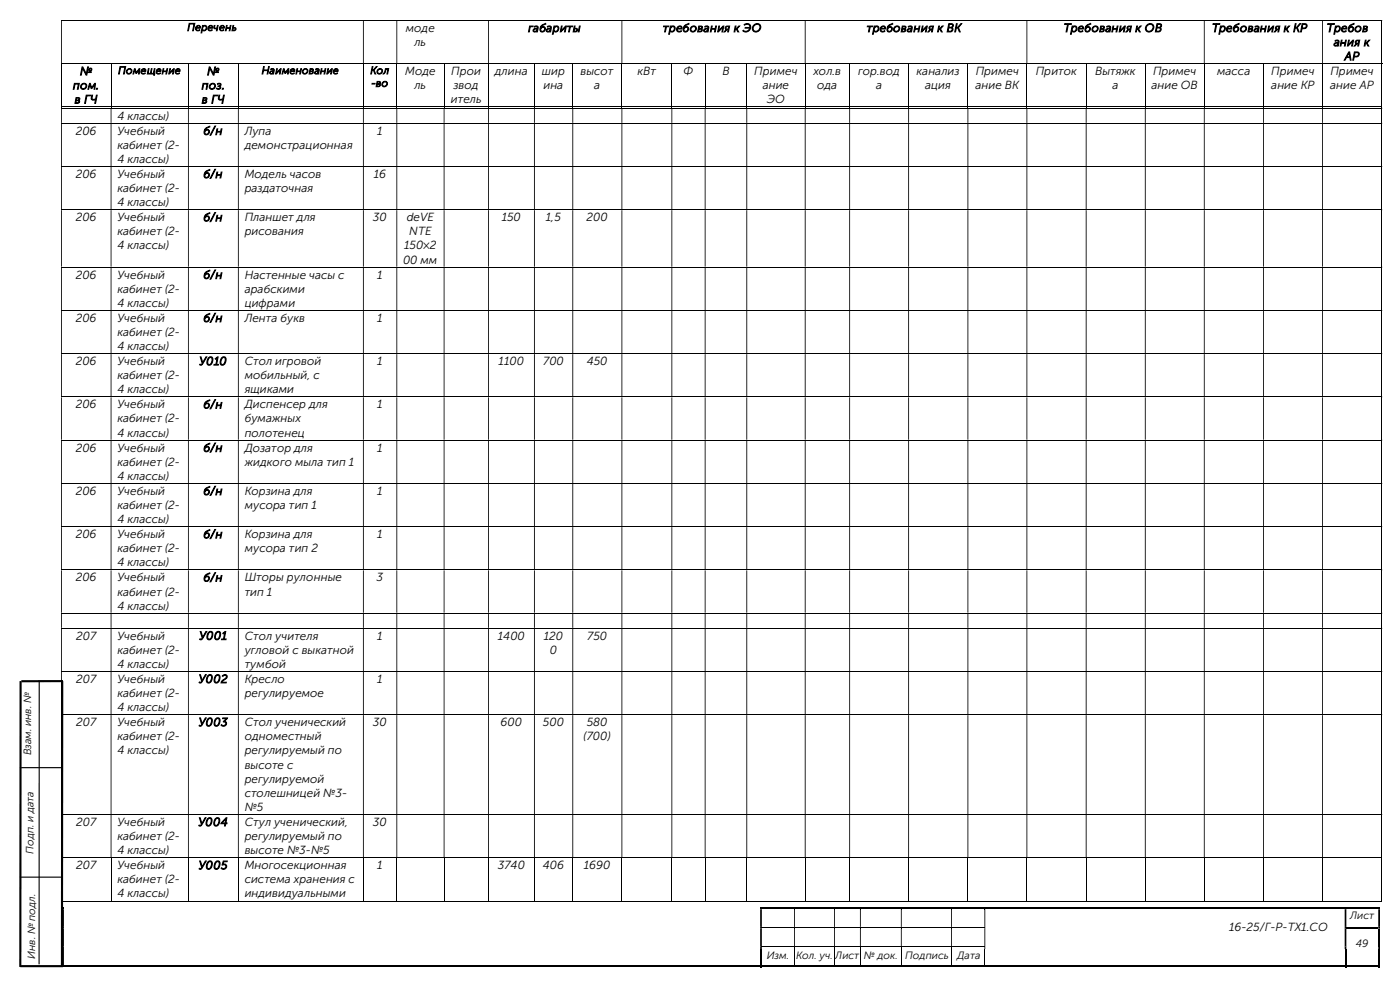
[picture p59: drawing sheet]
<svg xmlns="http://www.w3.org/2000/svg" width="420mm" height="297mm" viewBox="0 0 420 297" stroke-linecap="round" stroke-linejoin="round" font-family="sans-serif">
<defs><g id="words">
<g font-size="3.5">
<text x="121.8" y="9.6">моде</text>
<text x="158.5" y="9.6">габариты</text>
<text x="198.9" y="9.6">требования к ЭО</text>
<text x="260" y="9.6">требования к ВК</text>
<text x="319.1" y="9.6">Требования к ОВ</text>
<text x="363.6" y="9.6">Требования к КР</text>
<text x="398" y="9.6">Требов</text>
<text x="124.3" y="13.8">ль</text>
<text x="400.1" y="13.8">ания к</text>
<text x="24" y="22.5">№</text>
<text x="62.1" y="22.5">№</text>
<text x="121.5" y="22.5">Моде</text>
<text x="135.4" y="22.5">Прои</text>
<text x="148.5" y="22.5">длина</text>
<text x="162.6" y="22.5">шир</text>
<text x="174.2" y="22.5">высот</text>
<text x="191.2" y="22.5">кВт</text>
<text x="205.1" y="22.5">Ф</text>
<text x="216.7" y="22.5">В</text>
<text x="226.3" y="22.5">Примеч</text>
<text x="244" y="22.5">хол.в</text>
<text x="257.4" y="22.5">гор.вод</text>
<text x="275" y="22.5">канализ</text>
<text x="292.7" y="22.5">Примеч</text>
<text x="310.7" y="22.5">Приток</text>
<text x="328.5" y="22.5">Вытяжк</text>
<text x="345.9" y="22.5">Примеч</text>
<text x="365.1" y="22.5">масса</text>
<text x="381.4" y="22.5">Примеч</text>
<text x="399.1" y="22.5">Примеч</text>
<text x="403.4" y="18">АР</text>
<text x="21.9" y="26.8">пом.</text>
<text x="60.5" y="26.8">поз.</text>
<text x="124.3" y="26.8">ль</text>
<text x="136.1" y="26.8">звод</text>
<text x="163" y="26.8">ина</text>
<text x="178.2" y="26.8">а</text>
<text x="228.8" y="26.8">ание</text>
<text x="245.2" y="26.8">ода</text>
<text x="262.8" y="26.8">а</text>
<text x="277.5" y="26.8">ация</text>
<text x="292.7" y="26.8">ание ВК</text>
<text x="333.8" y="26.8">а</text>
<text x="345.4" y="26.8">ание ОВ</text>
<text x="381.4" y="26.8">ание КР</text>
<text x="399" y="26.8">ание АР</text>
<text x="22.4" y="31">в ГЧ</text>
<text x="35.2" y="35.9">4 классы)</text>
<text x="60.5" y="31">в ГЧ</text>
<text x="135.3" y="31">итель</text>
<text x="230" y="31">ЭО</text>
<text x="22.7" y="40.4">206</text>
<text x="35.2" y="40.4">Учебный</text>
<text x="61" y="40.4">б/н</text>
<text x="73.4" y="40.4">Лупа</text>
<text x="113.2" y="40.4">1</text>
<text x="35.2" y="44.6">кабинет (2-</text>
<text x="73.4" y="44.6">демонстрационная</text>
<text x="22.7" y="53.3">206</text>
<text x="35.2" y="53.3">Учебный</text>
<text x="35.2" y="48.9">4 классы)</text>
<text x="61" y="53.3">б/н</text>
<text x="73.4" y="53.3">Модель часов</text>
<text x="112.1" y="53.3">16</text>
<text x="35.2" y="57.6">кабинет (2-</text>
<text x="73.4" y="57.6">раздаточная</text>
<text x="35.2" y="61.8">4 классы)</text>
<text x="22.7" y="66.3">206</text>
<text x="35.2" y="66.3">Учебный</text>
<text x="35.2" y="70.5">кабинет (2-</text>
<text x="61" y="66.3">б/н</text>
<text x="73.4" y="66.3">Планшет для</text>
<text x="73.4" y="70.5">рисования</text>
<text x="111.9" y="66.3">30</text>
<text x="122" y="66.3">deVE</text>
<text x="122.8" y="70.5">NTE</text>
<text x="150.5" y="66.3">150</text>
<text x="163.7" y="66.3">1,5</text>
<text x="176" y="66.3">200</text>
<text x="35.2" y="74.8">4 классы)</text>
<text x="121.2" y="74.8">150×2</text>
<text x="22.7" y="83.5">206</text>
<text x="35.2" y="83.5">Учебный</text>
<text x="61" y="83.5">б/н</text>
<text x="73.4" y="83.5">Настенные часы с</text>
<text x="113.2" y="83.5">1</text>
<text x="120.9" y="79">00 мм</text>
<text x="35.2" y="87.8">кабинет (2-</text>
<text x="73.4" y="87.8">арабскими</text>
<text x="35.2" y="92">4 классы)</text>
<text x="73.4" y="92">цифрами</text>
<text x="22.7" y="96.5">206</text>
<text x="35.2" y="96.5">Учебный</text>
<text x="35.2" y="100.7">кабинет (2-</text>
<text x="61" y="96.5">б/н</text>
<text x="73.4" y="96.5">Лента букв</text>
<text x="113.2" y="96.5">1</text>
<text x="35.2" y="104.9">4 классы)</text>
<text x="22.7" y="109.4">206</text>
<text x="35.2" y="109.4">Учебный</text>
<text x="35.2" y="113.7">кабинет (2-</text>
<text x="59.8" y="109.4">У010</text>
<text x="73.4" y="109.4">Стол игровой</text>
<text x="73.4" y="113.7">мобильный, с</text>
<text x="113.2" y="109.4">1</text>
<text x="149.6" y="109.4">1100</text>
<text x="163" y="109.4">700</text>
<text x="176" y="109.4">450</text>
<text x="35.2" y="117.9">4 классы)</text>
<text x="73.4" y="117.9">ящиками</text>
<text x="22.7" y="122.4">206</text>
<text x="35.2" y="122.4">Учебный</text>
<text x="61" y="122.4">б/н</text>
<text x="73.4" y="122.4">Диспенсер для</text>
<text x="113.2" y="122.4">1</text>
<text x="35.2" y="126.6">кабинет (2-</text>
<text x="35.2" y="130.9">4 классы)</text>
<text x="73.4" y="126.6">бумажных</text>
<text x="73.4" y="130.9">полотенец</text>
<text x="22.7" y="135.4">206</text>
<text x="35.2" y="135.4">Учебный</text>
<text x="61" y="135.4">б/н</text>
<text x="73.4" y="135.4">Дозатор для</text>
<text x="113.2" y="135.4">1</text>
<text x="35.2" y="139.6">кабинет (2-</text>
<text x="35.2" y="143.8">4 классы)</text>
<text x="73.4" y="139.6">жидкого мыла тип 1</text>
<text x="22.7" y="148.3">206</text>
<text x="35.2" y="148.3">Учебный</text>
<text x="61" y="148.3">б/н</text>
<text x="73.4" y="148.3">Корзина для</text>
<text x="113.2" y="148.3">1</text>
<text x="35.2" y="152.6">кабинет (2-</text>
<text x="73.4" y="152.6">мусора тип 1</text>
<text x="22.7" y="161.3">206</text>
<text x="35.2" y="161.3">Учебный</text>
<text x="35.2" y="156.8">4 классы)</text>
<text x="61" y="161.3">б/н</text>
<text x="73.4" y="161.3">Корзина для</text>
<text x="113.2" y="161.3">1</text>
<text x="35.2" y="165.5">кабинет (2-</text>
<text x="73.4" y="165.5">мусора тип 2</text>
<text x="35.2" y="169.8">4 классы)</text>
<text x="22.7" y="174.2">206</text>
<text x="35.2" y="174.2">Учебный</text>
<text x="35.2" y="178.5">кабинет (2-</text>
<text x="61" y="174.2">б/н</text>
<text x="73.4" y="174.2">Шторы рулонные</text>
<text x="73.4" y="178.5">тип 1</text>
<text x="113" y="174.2">3</text>
<text x="35.2" y="182.7">4 классы)</text>
<text x="22.9" y="191.7">207</text>
<text x="35.2" y="191.7">Учебный</text>
<text x="59.8" y="191.7">У001</text>
<text x="73.4" y="191.7">Стол учителя</text>
<text x="113.2" y="191.7">1</text>
<text x="149.3" y="191.7">1400</text>
<text x="163.1" y="191.7">120</text>
<text x="176.1" y="191.7">750</text>
<text x="35.2" y="196">кабинет (2-</text>
<text x="73.4" y="196">угловой с выкатной</text>
<text x="164.9" y="196">0</text>
<text x="35.2" y="200.2">4 классы)</text>
<text x="73.4" y="200.2">тумбой</text>
<text x="22.9" y="204.7">207</text>
<text x="35.2" y="204.7">Учебный</text>
<text x="35.2" y="208.9">кабинет (2-</text>
<text x="59.6" y="204.7">У002</text>
<text x="73.4" y="204.7">Кресло</text>
<text x="73.4" y="208.9">регулируемое</text>
<text x="113.2" y="204.7">1</text>
<text x="35.2" y="213.1">4 классы)</text>
<text x="22.9" y="217.6">207</text>
<text x="35.2" y="217.6">Учебный</text>
<text x="35.2" y="221.9">кабинет (2-</text>
<text x="59.6" y="217.6">У003</text>
<text x="73.4" y="217.6">Стол ученический</text>
<text x="73.4" y="221.9">одноместный</text>
<text x="111.9" y="217.6">30</text>
<text x="150.1" y="217.6">600</text>
<text x="162.9" y="217.6">500</text>
<text x="175" y="221.9">(700)</text>
<text x="176" y="217.6">580</text>
<text x="35.2" y="226.1">4 классы)</text>
<text x="73.4" y="226.1">регулируемый по</text>
<text x="73.4" y="230.3">высоте с</text>
<text x="73.4" y="234.6">регулируемой</text>
<text x="73.4" y="238.8">столешницей №3-</text>
<text x="73.4" y="243">№5</text>
<text x="22.9" y="247.6">207</text>
<text x="35.2" y="247.6">Учебный</text>
<text x="35.2" y="251.8">кабинет (2-</text>
<text x="59.5" y="247.6">У004</text>
<text x="73.4" y="247.6">Стул ученический,</text>
<text x="73.4" y="251.8">регулируемый по</text>
<text x="111.9" y="247.6">30</text>
<text x="35.2" y="256">4 классы)</text>
<text x="73.4" y="256">высоте №3-№5</text>
<text x="22.9" y="260.5">207</text>
<text x="35.2" y="260.5">Учебный</text>
<text x="59.6" y="260.5">У005</text>
<text x="73.4" y="260.5">Многосекционная</text>
<text x="113.2" y="260.5">1</text>
<text x="149.3" y="260.5">3740</text>
<text x="162.8" y="260.5">406</text>
<text x="175.1" y="260.5">1690</text>
<text x="35.2" y="264.8">кабинет (2-</text>
<text x="35.2" y="269">4 классы)</text>
<text x="73.4" y="264.8">система хранения с</text>
<text x="73.4" y="269">индивидуальными</text>
<text x="368.7" y="279">16-25/Г-Р-ТХ1.СО</text>
</g>
<g font-size="3.2">
<text x="56.2" y="9.2">Перечень</text>
<text x="35.4" y="22.2">Помещение</text>
<text x="78.5" y="22.2">Наименование</text>
<text x="111.1" y="22.2">Кол</text>
<text x="111.4" y="26">-во</text>
<text x="9.4" y="226.4" transform="rotate(-90 9.4 226.4)">Взам. инв. №</text>
<text x="10.1" y="255.9" transform="rotate(-90 10.1 255.9)">Подп. и дата</text>
<text x="405" y="275.5">Лист</text>
<text x="10.5" y="287.4" transform="rotate(-90 10.5 287.4)">Инв. № подл.</text>
<text x="230" y="287.4">Изм.</text>
<text x="238.8" y="287.4">Кол. уч.</text>
<text x="250.6" y="287.4">Лист</text>
<text x="259.2" y="287.4">№ док.</text>
<text x="271.6" y="287.4">Подпись</text>
<text x="287.1" y="287.4">Дата</text>
<text x="406.8" y="283.8">49</text>
</g>
</g></defs>
<g fill="none" stroke="#000" stroke-width=".3">
<path d="M18.3 6.1h396.1M18.3 19.1h396.4M18.5 19.2v13M33.3 19.2v13M56.5 19.2v13M71.5 19.2v13M109 19.2v13M119 19.2v13M133.2 19.2v13M146.6 19.2v13M160.3 19.2v13M171.8 19.2v13"/>
<path d="M186.6 19.2v13M201.5 19.2v13M211.5 19.2v13M224 19.2v13M241.6 19.2v13M254.9 19.2v13M272.6 19.2v13M290.4 19.2v13M308.1 19.2v13M325.8 19.2v13M343.6 19.2v13M361.3 19.2v13"/>
<path d="M379.1 19.2v13M396.7 19.2v13M414.5 6.3v12.7M414.5 19.2v13M18.3 32h14.9M18.3 32.4h396.1M18.3 37h396.1M33.4 32h23M56.6 32h14.8M71.6 32h37.3M109.1 32h9.8M119.2 32h13.9"/>
<path d="M133.3 32h13.1M146.7 32h13.5M160.4 32h11.3M172 32h14.4M186.7 32h14.7M201.7 32h9.7M211.7 32h12.2M224.2 32h17.2M241.7 32h13.1M255 32h17.5M272.7 32h17.5M290.5 32h17.4"/>
<path d="M308.2 32h17.5M326 32h17.5M343.7 32h17.4M361.4 32h17.5M379.2 32h17.4M396.9 32h17.5M414.5 32.6v4.2M414.5 37.1v12.7M18.3 49.9h396.1M414.5 50v12.7M18.3 62.9h396.1M414.5 63v16.9"/>
<path d="M18.3 80.1h396.1M18.3 93h396.1M414.5 80.2v12.7M414.5 93.2v12.7M18.3 106h396.1M18.3 119h396.1M414.5 106.1v12.7M414.5 119.1v12.7M18.3 131.9h396.1M414.5 132v12.8M18.3 144.9h396.1M18.3 157.9h396.1"/>
<path d="M414.5 145v12.7M414.5 158v12.7M18.3 170.8h396.1M414.5 170.9v12.7M18.3 183.8h396.1M18.3 188.3h396.1M414.5 183.9v4.3M414.5 188.4v12.7M18.3 201.3h396.1M18.3 214.2h396.1M414.5 201.4v12.7M414.5 214.3v29.7"/>
<path d="M18.3 244.1h396.1M18.3 257.1h396.1M18.5 257.2v13M33.3 257.2v13M56.5 257.2v13M71.5 257.2v13M109 257.2v13M119 257.2v13M133.2 257.2v13M146.6 257.2v13M160.3 257.2v13M171.8 257.2v13"/>
<path d="M186.6 257.2v13M201.5 257.2v13M211.5 257.2v13M224 257.2v13M241.6 257.2v13M254.9 257.2v13M272.6 257.2v13M290.4 257.2v13M308.1 257.2v13M325.8 257.2v13M343.6 257.2v13M361.3 257.2v13"/>
<path d="M379.1 257.2v13M396.7 257.2v13M414.5 244.2v12.8M414.5 257.2v13M18.3 270h14.9M33.4 270h23M56.6 270h14.8M71.6 270h37.3M109.1 270h9.8M119.2 270h13.9M133.3 270h13.1M146.7 270h13.5"/>
<path d="M160.4 270h11.3M172 270h14.4M186.7 270h14.7M201.7 270h9.7M211.7 270h12.2M224.2 270h17.2M228.6 277.9h9.6M238.5 277.9h11.7M241.7 270h13.1M250.5 277.9h7.5M255 270h17.5M258.2 277.9h12.1"/>
<path d="M270.5 277.9h14.8M272.7 270h17.5M285.6 277.9h9.7M290.5 270h17.4M308.2 270h17.5M326 270h17.5M343.7 270h17.4M361.4 270h17.5M379.2 270h17.4M396.9 270h17.5M228.6 283.8h9.6M238.3 284.4v5"/>
<path d="M238.5 283.8h11.7M250.4 284.4v5M250.5 283.8h7.5M258.1 284.4v5M258.2 283.8h12.1M270.4 284.4v5M270.5 283.8h14.8M285.5 284.4v5M285.6 283.8h9.7M295.4 284.4v5"/>
</g>
<g fill="#000">
<path d="M414.4 6h.3v.3h-.3zM18.3 6.3h.3v12.7h-.3zM108.9 6.3h.2v12.7h-.2zM118.9 6.3h.3v12.7h-.3zM146.4 6.3h.3v12.7h-.3zM186.4 6.3h.3v12.7h-.3zM241.4 6.3h.3v12.7h-.3zM307.9 6.3h.3v12.7h-.3zM361.1 6.3h.3v12.7h-.3zM396.6 6.3h.3v12.7h-.3z" fill-rule="evenodd"/>
<path d="M414.4 32.3h.3v.3h-.3zM18.3 32.6h.3v4.2h-.3zM33.2 32.6h.2v4.2h-.2zM56.4 32.6h.2v4.2h-.2zM71.4 32.6h.2v4.2h-.2zM108.9 32.6h.2v4.2h-.2zM118.9 32.6h.3v4.2h-.3zM133.1 32.6h.2v4.2h-.2zM146.4 32.6h.3v4.2h-.3zM160.2 32.6h.2v4.2h-.2zM171.7 32.6h.3v4.2h-.3zM186.4 32.6h.3v4.2h-.3zM201.4 32.6h.3v4.2h-.3zM211.4 32.6h.3v4.2h-.3zM223.9 32.6h.3v4.2h-.3zM241.4 32.6h.3v4.2h-.3zM254.8 32.6h.2v4.2h-.2zM272.5 32.6h.2v4.2h-.2zM290.2 32.6h.3v4.2h-.3zM307.9 32.6h.3v4.2h-.3zM325.7 32.6h.3v4.2h-.3zM343.5 32.6h.2v4.2h-.2zM361.1 32.6h.3v4.2h-.3zM378.9 32.6h.3v4.2h-.3zM396.6 32.6h.3v4.2h-.3z" fill-rule="evenodd"/>
<path d="M414.4 36.8h.3v.3h-.3zM18.3 37.1h.3v12.7h-.3zM33.2 37.1h.2v12.7h-.2zM56.4 37.1h.2v12.7h-.2zM71.4 37.1h.2v12.7h-.2zM108.9 37.1h.2v12.7h-.2zM118.9 37.1h.3v12.7h-.3zM133.1 37.1h.2v12.7h-.2zM146.4 37.1h.3v12.7h-.3zM160.2 37.1h.2v12.7h-.2zM171.7 37.1h.3v12.7h-.3zM186.4 37.1h.3v12.7h-.3zM201.4 37.1h.3v12.7h-.3zM211.4 37.1h.3v12.7h-.3zM223.9 37.1h.3v12.7h-.3zM241.4 37.1h.3v12.7h-.3zM254.8 37.1h.2v12.7h-.2zM272.5 37.1h.2v12.7h-.2zM290.2 37.1h.3v12.7h-.3zM307.9 37.1h.3v12.7h-.3zM325.7 37.1h.3v12.7h-.3zM343.5 37.1h.2v12.7h-.2zM361.1 37.1h.3v12.7h-.3zM378.9 37.1h.3v12.7h-.3zM396.6 37.1h.3v12.7h-.3z" fill-rule="evenodd"/>
<path d="M414.4 49.8h.3v.2h-.3zM18.3 50h.3v12.7h-.3zM33.2 50h.2v12.7h-.2zM56.4 50h.2v12.7h-.2zM71.4 50h.2v12.7h-.2zM108.9 50h.2v12.7h-.2zM118.9 50h.3v12.7h-.3zM133.1 50h.2v12.7h-.2zM146.4 50h.3v12.7h-.3zM160.2 50h.2v12.7h-.2zM171.7 50h.3v12.7h-.3zM186.4 50h.3v12.7h-.3zM201.4 50h.3v12.7h-.3zM211.4 50h.3v12.7h-.3zM223.9 50h.3v12.7h-.3zM241.4 50h.3v12.7h-.3zM254.8 50h.2v12.7h-.2zM272.5 50h.2v12.7h-.2zM290.2 50h.3v12.7h-.3zM307.9 50h.3v12.7h-.3zM325.7 50h.3v12.7h-.3zM343.5 50h.2v12.7h-.2zM361.1 50h.3v12.7h-.3zM378.9 50h.3v12.7h-.3zM396.6 50h.3v12.7h-.3z" fill-rule="evenodd"/>
<path d="M414.4 62.7h.3v.3h-.3zM18.3 63h.3v16.9h-.3zM33.2 63h.2v16.9h-.2zM56.4 63h.2v16.9h-.2zM71.4 63h.2v16.9h-.2zM108.9 63h.2v16.9h-.2zM118.9 63h.3v16.9h-.3zM133.1 63h.2v16.9h-.2zM146.4 63h.3v16.9h-.3zM160.2 63h.2v16.9h-.2zM171.7 63h.3v16.9h-.3zM186.4 63h.3v16.9h-.3zM201.4 63h.3v16.9h-.3zM211.4 63h.3v16.9h-.3zM223.9 63h.3v16.9h-.3zM241.4 63h.3v16.9h-.3zM254.8 63h.2v16.9h-.2zM272.5 63h.2v16.9h-.2zM290.2 63h.3v16.9h-.3zM307.9 63h.3v16.9h-.3zM325.7 63h.3v16.9h-.3zM343.5 63h.2v16.9h-.2zM361.1 63h.3v16.9h-.3zM378.9 63h.3v16.9h-.3zM396.6 63h.3v16.9h-.3z" fill-rule="evenodd"/>
<path d="M414.4 79.9h.3v.3h-.3zM18.3 80.2h.3v12.7h-.3zM33.2 80.2h.2v12.7h-.2zM56.4 80.2h.2v12.7h-.2zM71.4 80.2h.2v12.7h-.2zM108.9 80.2h.2v12.7h-.2zM118.9 80.2h.3v12.7h-.3zM133.1 80.2h.2v12.7h-.2zM146.4 80.2h.3v12.7h-.3zM160.2 80.2h.2v12.7h-.2zM171.7 80.2h.3v12.7h-.3zM186.4 80.2h.3v12.7h-.3zM201.4 80.2h.3v12.7h-.3zM211.4 80.2h.3v12.7h-.3zM223.9 80.2h.3v12.7h-.3zM241.4 80.2h.3v12.7h-.3zM254.8 80.2h.2v12.7h-.2zM272.5 80.2h.2v12.7h-.2zM290.2 80.2h.3v12.7h-.3zM307.9 80.2h.3v12.7h-.3zM325.7 80.2h.3v12.7h-.3zM343.5 80.2h.2v12.7h-.2zM361.1 80.2h.3v12.7h-.3zM378.9 80.2h.3v12.7h-.3zM396.6 80.2h.3v12.7h-.3z" fill-rule="evenodd"/>
<path d="M414.4 92.9h.3v.3h-.3zM18.3 93.2h.3v12.7h-.3zM33.2 93.2h.2v12.7h-.2zM56.4 93.2h.2v12.7h-.2zM71.4 93.2h.2v12.7h-.2zM108.9 93.2h.2v12.7h-.2zM118.9 93.2h.3v12.7h-.3zM133.1 93.2h.2v12.7h-.2zM146.4 93.2h.3v12.7h-.3zM160.2 93.2h.2v12.7h-.2zM171.7 93.2h.3v12.7h-.3zM186.4 93.2h.3v12.7h-.3zM201.4 93.2h.3v12.7h-.3zM211.4 93.2h.3v12.7h-.3zM223.9 93.2h.3v12.7h-.3zM241.4 93.2h.3v12.7h-.3zM254.8 93.2h.2v12.7h-.2zM272.5 93.2h.2v12.7h-.2zM290.2 93.2h.3v12.7h-.3zM307.9 93.2h.3v12.7h-.3zM325.7 93.2h.3v12.7h-.3zM343.5 93.2h.2v12.7h-.2zM361.1 93.2h.3v12.7h-.3zM378.9 93.2h.3v12.7h-.3zM396.6 93.2h.3v12.7h-.3z" fill-rule="evenodd"/>
<path d="M414.4 105.9h.3v.2h-.3zM18.3 106.1h.3v12.7h-.3zM33.2 106.1h.2v12.7h-.2zM56.4 106.1h.2v12.7h-.2zM71.4 106.1h.2v12.7h-.2zM108.9 106.1h.2v12.7h-.2zM118.9 106.1h.3v12.7h-.3zM133.1 106.1h.2v12.7h-.2zM146.4 106.1h.3v12.7h-.3zM160.2 106.1h.2v12.7h-.2zM171.7 106.1h.3v12.7h-.3zM186.4 106.1h.3v12.7h-.3zM201.4 106.1h.3v12.7h-.3zM211.4 106.1h.3v12.7h-.3zM223.9 106.1h.3v12.7h-.3zM241.4 106.1h.3v12.7h-.3zM254.8 106.1h.2v12.7h-.2zM272.5 106.1h.2v12.7h-.2zM290.2 106.1h.3v12.7h-.3zM307.9 106.1h.3v12.7h-.3zM325.7 106.1h.3v12.7h-.3zM343.5 106.1h.2v12.7h-.2zM361.1 106.1h.3v12.7h-.3zM378.9 106.1h.3v12.7h-.3zM396.6 106.1h.3v12.7h-.3z" fill-rule="evenodd"/>
<path d="M414.4 118.8h.3v.3h-.3zM18.3 119.1h.3v12.7h-.3zM33.2 119.1h.2v12.7h-.2zM56.4 119.1h.2v12.7h-.2zM71.4 119.1h.2v12.7h-.2zM108.9 119.1h.2v12.7h-.2zM118.9 119.1h.3v12.7h-.3zM133.1 119.1h.2v12.7h-.2zM146.4 119.1h.3v12.7h-.3zM160.2 119.1h.2v12.7h-.2zM171.7 119.1h.3v12.7h-.3zM186.4 119.1h.3v12.7h-.3zM201.4 119.1h.3v12.7h-.3zM211.4 119.1h.3v12.7h-.3zM223.9 119.1h.3v12.7h-.3zM241.4 119.1h.3v12.7h-.3zM254.8 119.1h.2v12.7h-.2zM272.5 119.1h.2v12.7h-.2zM290.2 119.1h.3v12.7h-.3zM307.9 119.1h.3v12.7h-.3zM325.7 119.1h.3v12.7h-.3zM343.5 119.1h.2v12.7h-.2zM361.1 119.1h.3v12.7h-.3zM378.9 119.1h.3v12.7h-.3zM396.6 119.1h.3v12.7h-.3z" fill-rule="evenodd"/>
<path d="M414.4 131.8h.3v.2h-.3zM18.3 132h.3v12.8h-.3zM33.2 132h.2v12.8h-.2zM56.4 132h.2v12.8h-.2zM71.4 132h.2v12.8h-.2zM108.9 132h.2v12.8h-.2zM118.9 132h.3v12.8h-.3zM133.1 132h.2v12.8h-.2zM146.4 132h.3v12.8h-.3zM160.2 132h.2v12.8h-.2zM171.7 132h.3v12.8h-.3zM186.4 132h.3v12.8h-.3zM201.4 132h.3v12.8h-.3zM211.4 132h.3v12.8h-.3zM223.9 132h.3v12.8h-.3zM241.4 132h.3v12.8h-.3zM254.8 132h.2v12.8h-.2zM272.5 132h.2v12.8h-.2zM290.2 132h.3v12.8h-.3zM307.9 132h.3v12.8h-.3zM325.7 132h.3v12.8h-.3zM343.5 132h.2v12.8h-.2zM361.1 132h.3v12.8h-.3zM378.9 132h.3v12.8h-.3zM396.6 132h.3v12.8h-.3z" fill-rule="evenodd"/>
<path d="M414.4 144.8h.3v.2h-.3zM18.3 145h.3v12.7h-.3zM33.2 145h.2v12.7h-.2zM56.4 145h.2v12.7h-.2zM71.4 145h.2v12.7h-.2zM108.9 145h.2v12.7h-.2zM118.9 145h.3v12.7h-.3zM133.1 145h.2v12.7h-.2zM146.4 145h.3v12.7h-.3zM160.2 145h.2v12.7h-.2zM171.7 145h.3v12.7h-.3zM186.4 145h.3v12.7h-.3zM201.4 145h.3v12.7h-.3zM211.4 145h.3v12.7h-.3zM223.9 145h.3v12.7h-.3zM241.4 145h.3v12.7h-.3zM254.8 145h.2v12.7h-.2zM272.5 145h.2v12.7h-.2zM290.2 145h.3v12.7h-.3zM307.9 145h.3v12.7h-.3zM325.7 145h.3v12.7h-.3zM343.5 145h.2v12.7h-.2zM361.1 145h.3v12.7h-.3zM378.9 145h.3v12.7h-.3zM396.6 145h.3v12.7h-.3z" fill-rule="evenodd"/>
<path d="M414.4 157.7h.3v.3h-.3zM18.3 158h.3v12.7h-.3zM33.2 158h.2v12.7h-.2zM56.4 158h.2v12.7h-.2zM71.4 158h.2v12.7h-.2zM108.9 158h.2v12.7h-.2zM118.9 158h.3v12.7h-.3zM133.1 158h.2v12.7h-.2zM146.4 158h.3v12.7h-.3zM160.2 158h.2v12.7h-.2zM171.7 158h.3v12.7h-.3zM186.4 158h.3v12.7h-.3zM201.4 158h.3v12.7h-.3zM211.4 158h.3v12.7h-.3zM223.9 158h.3v12.7h-.3zM241.4 158h.3v12.7h-.3zM254.8 158h.2v12.7h-.2zM272.5 158h.2v12.7h-.2zM290.2 158h.3v12.7h-.3zM307.9 158h.3v12.7h-.3zM325.7 158h.3v12.7h-.3zM343.5 158h.2v12.7h-.2zM361.1 158h.3v12.7h-.3zM378.9 158h.3v12.7h-.3zM396.6 158h.3v12.7h-.3z" fill-rule="evenodd"/>
<path d="M414.4 170.7h.3v.2h-.3zM18.3 170.9h.3v12.7h-.3zM33.2 170.9h.2v12.7h-.2zM56.4 170.9h.2v12.7h-.2zM71.4 170.9h.2v12.7h-.2zM108.9 170.9h.2v12.7h-.2zM118.9 170.9h.3v12.7h-.3zM133.1 170.9h.2v12.7h-.2zM146.4 170.9h.3v12.7h-.3zM160.2 170.9h.2v12.7h-.2zM171.7 170.9h.3v12.7h-.3zM186.4 170.9h.3v12.7h-.3zM201.4 170.9h.3v12.7h-.3zM211.4 170.9h.3v12.7h-.3zM223.9 170.9h.3v12.7h-.3zM241.4 170.9h.3v12.7h-.3zM254.8 170.9h.2v12.7h-.2zM272.5 170.9h.2v12.7h-.2zM290.2 170.9h.3v12.7h-.3zM307.9 170.9h.3v12.7h-.3zM325.7 170.9h.3v12.7h-.3zM343.5 170.9h.2v12.7h-.2zM361.1 170.9h.3v12.7h-.3zM378.9 170.9h.3v12.7h-.3zM396.6 170.9h.3v12.7h-.3z" fill-rule="evenodd"/>
<path d="M414.4 183.6h.3v.3h-.3zM18.3 183.9h.3v4.3h-.3zM33.2 183.9h.2v4.3h-.2zM56.4 183.9h.2v4.3h-.2zM71.4 183.9h.2v4.3h-.2zM108.9 183.9h.2v4.3h-.2zM118.9 183.9h.3v4.3h-.3zM133.1 183.9h.2v4.3h-.2zM146.4 183.9h.3v4.3h-.3zM160.2 183.9h.2v4.3h-.2zM171.7 183.9h.3v4.3h-.3zM186.4 183.9h.3v4.3h-.3zM201.4 183.9h.3v4.3h-.3zM211.4 183.9h.3v4.3h-.3zM223.9 183.9h.3v4.3h-.3zM241.4 183.9h.3v4.3h-.3zM254.8 183.9h.2v4.3h-.2zM272.5 183.9h.2v4.3h-.2zM290.2 183.9h.3v4.3h-.3zM307.9 183.9h.3v4.3h-.3zM325.7 183.9h.3v4.3h-.3zM343.5 183.9h.2v4.3h-.2zM361.1 183.9h.3v4.3h-.3zM378.9 183.9h.3v4.3h-.3zM396.6 183.9h.3v4.3h-.3z" fill-rule="evenodd"/>
<path d="M414.4 188.2h.3v.2h-.3zM18.3 188.4h.3v12.7h-.3zM33.2 188.4h.2v12.7h-.2zM56.4 188.4h.2v12.7h-.2zM71.4 188.4h.2v12.7h-.2zM108.9 188.4h.2v12.7h-.2zM118.9 188.4h.3v12.7h-.3zM133.1 188.4h.2v12.7h-.2zM146.4 188.4h.3v12.7h-.3zM160.2 188.4h.2v12.7h-.2zM171.7 188.4h.3v12.7h-.3zM186.4 188.4h.3v12.7h-.3zM201.4 188.4h.3v12.7h-.3zM211.4 188.4h.3v12.7h-.3zM223.9 188.4h.3v12.7h-.3zM241.4 188.4h.3v12.7h-.3zM254.8 188.4h.2v12.7h-.2zM272.5 188.4h.2v12.7h-.2zM290.2 188.4h.3v12.7h-.3zM307.9 188.4h.3v12.7h-.3zM325.7 188.4h.3v12.7h-.3zM343.5 188.4h.2v12.7h-.2zM361.1 188.4h.3v12.7h-.3zM378.9 188.4h.3v12.7h-.3zM396.6 188.4h.3v12.7h-.3z" fill-rule="evenodd"/>
<path d="M414.4 201.1h.3v.3h-.3zM18.3 201.4h.3v12.7h-.3zM33.2 201.4h.2v12.7h-.2zM56.4 201.4h.2v12.7h-.2zM71.4 201.4h.2v12.7h-.2zM108.9 201.4h.2v12.7h-.2zM118.9 201.4h.3v12.7h-.3zM133.1 201.4h.2v12.7h-.2zM146.4 201.4h.3v12.7h-.3zM160.2 201.4h.2v12.7h-.2zM171.7 201.4h.3v12.7h-.3zM186.4 201.4h.3v12.7h-.3zM201.4 201.4h.3v12.7h-.3zM211.4 201.4h.3v12.7h-.3zM223.9 201.4h.3v12.7h-.3zM241.4 201.4h.3v12.7h-.3zM254.8 201.4h.2v12.7h-.2zM272.5 201.4h.2v12.7h-.2zM290.2 201.4h.3v12.7h-.3zM307.9 201.4h.3v12.7h-.3zM325.7 201.4h.3v12.7h-.3zM343.5 201.4h.2v12.7h-.2zM361.1 201.4h.3v12.7h-.3zM378.9 201.4h.3v12.7h-.3zM396.6 201.4h.3v12.7h-.3z" fill-rule="evenodd"/>
<path d="M414.4 214.1h.3v.2h-.3zM18.3 214.3h.3v29.7h-.3zM33.2 214.3h.2v29.7h-.2zM56.4 214.3h.2v29.7h-.2zM71.4 214.3h.2v29.7h-.2zM108.9 214.3h.2v29.7h-.2zM118.9 214.3h.3v29.7h-.3zM133.1 214.3h.2v29.7h-.2zM146.4 214.3h.3v29.7h-.3zM160.2 214.3h.2v29.7h-.2zM171.7 214.3h.3v29.7h-.3zM186.4 214.3h.3v29.7h-.3zM201.4 214.3h.3v29.7h-.3zM211.4 214.3h.3v29.7h-.3zM223.9 214.3h.3v29.7h-.3zM241.4 214.3h.3v29.7h-.3zM254.8 214.3h.2v29.7h-.2zM272.5 214.3h.2v29.7h-.2zM290.2 214.3h.3v29.7h-.3zM307.9 214.3h.3v29.7h-.3zM325.7 214.3h.3v29.7h-.3zM343.5 214.3h.2v29.7h-.2zM361.1 214.3h.3v29.7h-.3zM378.9 214.3h.3v29.7h-.3zM396.6 214.3h.3v29.7h-.3z" fill-rule="evenodd"/>
<path d="M414.4 244h.3v.2h-.3zM18.3 244.2h.3v12.8h-.3zM33.2 244.2h.2v12.8h-.2zM56.4 244.2h.2v12.8h-.2zM71.4 244.2h.2v12.8h-.2zM108.9 244.2h.2v12.8h-.2zM118.9 244.2h.3v12.8h-.3zM133.1 244.2h.2v12.8h-.2zM146.4 244.2h.3v12.8h-.3zM160.2 244.2h.2v12.8h-.2zM171.7 244.2h.3v12.8h-.3zM186.4 244.2h.3v12.8h-.3zM201.4 244.2h.3v12.8h-.3zM211.4 244.2h.3v12.8h-.3zM223.9 244.2h.3v12.8h-.3zM241.4 244.2h.3v12.8h-.3zM254.8 244.2h.2v12.8h-.2zM272.5 244.2h.2v12.8h-.2zM290.2 244.2h.3v12.8h-.3zM307.9 244.2h.3v12.8h-.3zM325.7 244.2h.3v12.8h-.3zM343.5 244.2h.2v12.8h-.2zM361.1 244.2h.3v12.8h-.3zM378.9 244.2h.3v12.8h-.3zM396.6 244.2h.3v12.8h-.3z" fill-rule="evenodd"/>
<path d="M18.8 272.5h.4v5.3h-.4zM228 272.5h.6v5.3h-.6zM238.2 272.5h.3v5.3h-.3zM250.2 272.5h.3v5.3h-.3zM258 272.5h.2v5.3h-.2zM270.3 272.5h.2v5.3h-.2zM285.3 272.5h.3v5.3h-.3zM295.3 272.5h.3v5.3h-.3zM403.4 272.5h.5v5.3h-.5zM413.5 272.5h.5v5.3h-.5z" fill-rule="evenodd"/>
<path d="M18.8 277.8h.4v.5h-.4zM228 277.8h.6v.5h-.6z" fill-rule="evenodd"/>
<path d="M228 271.9h.6v.6h-.6z" fill-rule="evenodd"/>
<path d="M238.2 271.9h12v.6h-12z" fill-rule="evenodd"/>
<path d="M250.2 271.9h7.8v.6h-7.8z" fill-rule="evenodd"/>
<path d="M258 271.9h12.3v.6h-12.3z" fill-rule="evenodd"/>
<path d="M270.3 271.9h15v.6h-15z" fill-rule="evenodd"/>
<path d="M285.3 271.9h10v.6h-10z" fill-rule="evenodd"/>
<path d="M295.3 271.9h108.1v.6h-108.1z" fill-rule="evenodd"/>
<path d="M295.3 277.8h.3v.5h-.3zM403.4 277.8h.5v.5h-.5z" fill-rule="evenodd"/>
<path d="M403.4 271.9h.5v.6h-.5z" fill-rule="evenodd"/>
<path d="M413.5 271.9h.5v.6h-.5z" fill-rule="evenodd"/>
<path d="M413.5 277.8h.5v.5h-.5zM18.8 278.3h.4v5.3h-.4zM228 278.3h.6v5.3h-.6zM238.2 278.3h.3v5.3h-.3zM250.2 278.3h.3v5.3h-.3zM258 278.3h.2v5.3h-.2zM270.3 278.3h.2v5.3h-.2zM285.3 278.3h.3v5.3h-.3zM295.3 278.3h.3v5.3h-.3zM403.4 278.3h.5v5.3h-.5z" fill-rule="evenodd"/>
<path d="M18.8 283.6h.4v.8h-.4zM228 283.6h.6v.8h-.6z" fill-rule="evenodd"/>
<path d="M228 284.4h.6v5.5h-.6z" fill-rule="evenodd"/>
<path d="M238.2 289.4h12v.5h-12z" fill-rule="evenodd"/>
<path d="M250.2 289.4h7.8v.5h-7.8z" fill-rule="evenodd"/>
<path d="M258 289.4h12.3v.5h-12.3z" fill-rule="evenodd"/>
<path d="M270.3 289.4h15v.5h-15z" fill-rule="evenodd"/>
<path d="M285.3 289.4h10v.5h-10z" fill-rule="evenodd"/>
<path d="M295.3 283.6h.3v.8h-.3zM403.4 283.6h.5v.8h-.5zM413.5 283.6h.5v.8h-.5zM18.8 284.4h.4v5h-.4z" fill-rule="evenodd"/>
<path d="M295.3 289.4h108.1v.5h-108.1z" fill-rule="evenodd"/>
<path d="M403.4 284.4h.5v5.5h-.5z" fill-rule="evenodd"/>
<path d="M413.5 284.4h.5v5.5h-.5z" fill-rule="evenodd"/>
</g>
<g fill="#000">
<path d="M414.4 31.9h.3v.3h-.3zM414.4 257h.3v.2h-.3zM18.8 271.9h.4v.6h-.4zM228.6 271.9h9.6v.6h-9.6zM238.2 272.5h.3zM238.2 277.8h.3v.5h-.3zM250.2 272.5h.3zM250.2 277.8h.3v.5h-.3zM258 272.5h.2zM258 277.8h.2v.5h-.2zM270.3 272.5h.2zM270.3 277.8h.2v.5h-.2z"/>
<path d="M285.3 272.5h.3zM285.3 277.8h.3v.5h-.3zM295.3 272.5h.3zM403.9 271.9h9.6v.6h-9.6zM403.9 277.8h9.6v.5h-9.6zM413.5 278.3h.5v5.3h-.5zM414.4 269.9h.3v.3h-.3zM18.8 289.4h209.2v.5h-209.2zM228.6 289.4h9.6v.5h-9.6zM238.2 283.6h.3v.8h-.3zM250.2 283.6h.3v.8h-.3zM258 283.6h.2v.8h-.2z"/>
<path d="M270.3 283.6h.2v.8h-.2zM285.3 283.6h.3v.8h-.3zM403.9 289.4h9.6v.5h-9.6zM413.5 289.4h.5v.5h-.5z"/>
</g>
<path d="M6.2 204.1l-.1 85.7M18.7 204.1l-.1 85.7M18.9 204.1l-12.5 .1M6.1 289.6h12.8" fill="none" stroke="#000" stroke-width=".64" stroke-linecap="butt"/>
<path d="M11.8 204.1l-.1 84.9M6 230.1h12.6M6 262.9h12.4" fill="none" stroke="#000" stroke-width=".34"/>
<use href="#words"/>
</svg>
